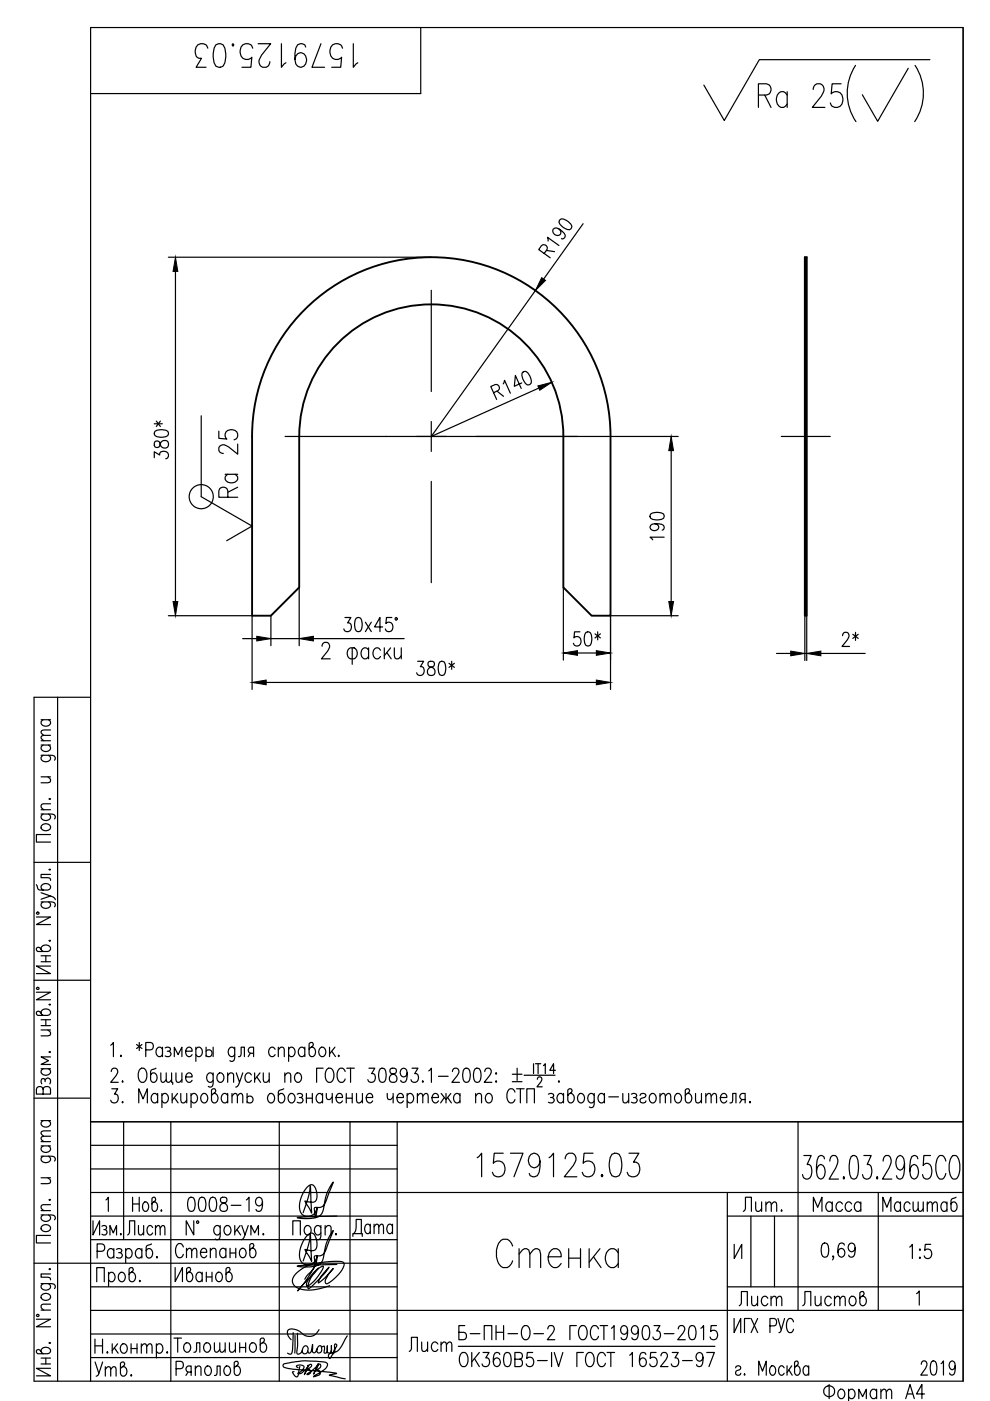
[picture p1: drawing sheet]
<svg xmlns="http://www.w3.org/2000/svg" width="210mm" height="297mm" viewBox="0 0 210 297" stroke-linecap="round" stroke-linejoin="round" font-family="sans-serif">
<defs><g id="words">
<text font-size="10.1" x="104.1" y="269.9">Стенка</text>
<g font-size="8.8">
<text x="40.2" y="15.5">1579125.03</text>
<text x="159.5" y="24">Ra 25</text>
<text x="99.8" y="250.8">1579125.03</text>
</g>
<text font-size="7.5" x="51.2" y="106.5" transform="rotate(-90 51.2 106.5)">Ra 25</text>
<g font-size="6.6">
<text x="36.7" y="98.4" transform="rotate(-90 36.7 98.4)">380*</text>
<text x="141.8" y="115.7" transform="rotate(-90 141.8 115.7)">190</text>
<text x="120.3" y="138.3">50*</text>
<text x="25.8" y="263.2">Лист</text>
<text x="38.5" y="258.2">0008-19</text>
<text x="156.3" y="258.2">Лит.</text>
<text x="171.1" y="258.2">Масса</text>
<text x="185.9" y="258.2">Масштаб</text>
<text x="85.4" y="287.9">Лист</text>
<text x="96" y="285.4">Б-ПН-О-2 ГОСТ19903-2015</text>
<text x="19" y="293.2">Утв.</text>
<text x="194" y="292.8">2019</text>
<text x="173.6" y="298.1">Фоpмат А4</text>
</g>
<g font-size="6.2">
<text x="71.6" y="135.1">30x45°</text>
<text x="177.4" y="138.3">2*</text>
<text x="87.1" y="144.3">380*</text>
<text x="36" y="267.8">Степанов</text>
<text x="155.6" y="278">Лист</text>
<text x="169" y="278">Листов</text>
<text x="35.6" y="287.9">Толошинов</text>
<text x="36" y="292.8">Ряполов</text>
</g>
</g></defs>
<g fill="none" stroke="#000" stroke-width=".25">
<path d="M89.2 5.8v14h-70M192.6 14.5l-6.5 11.2-3.3-5.6M194 13.9a10.7 10.7 0 0 1-.1 11.9M197.2 12.7h-36.2l-7.4 12.8-4.4-7.5M204.2 5.8v287M35.7 54.5h55.7M37.2 57.5v70M115.4 53.7l.6-.8a.73 .73 0 0 0-.3-.9 .73 .73 0 0 0-.9 .1l-.6 .8 2.5 1.8M115.8 53.1l1.8 .3M116.2 51.1l-.1-.8 2.4 1.8M118.5 48.6a.81 .81 0 0 1 .3 1.1 .95 .95 0 0 1-1.2 0 .95 .95 0 0 1-.3-1.2l.4-.1a2.5 2.5 0 0 1 2.2 1.5 .63 .63 0 0 1-.9 .7M118.7 46.6a1.48 1.48 0 0 1 1.8 .4l.8 1-.3 .5a1.48 1.48 0 0 1-1.8-.4l-.7-1z"/>
<path d="M123.6 47.4l-8.3 11.8M91.4 61.5v21.5M110.9 78.9l.2-.1a1.47 1.47 0 0 1 1.4 1.2l.1 1.2-.4 .4a1.45 1.45 0 0 1-1.4-1.3l-.1-1.2zM113.5 61.6l-22.1 30.9 22.8-10.2M42.7 88.2v17.1l10.7 6.2-5.3 3.1M60.4 92.5h83.4M91.4 89.4v6.3M104.6 83.3l1-.5a.73 .73 0 0 0 .2-.9 .73 .73 0 0 0-.8-.4l-.9 .5 1.2 2.7M105.4 82.9l1.4 1.1M106.7 81.4l.3-.8 1.2 2.8M110.6 81.2l-1.5 .7 .2-2.3 1.2 2.7M142.3 95.5v32"/>
<path d="M165.7 92.5h10.3M91.4 102.1v21.4M35.7 130.5h17.7v15.7M51.4 135.4h3M57.4 130.5v6.4M57.4 135.4h6M63.4 124.5v12.4M66.4 135.4h19.3M68.3 137a.82 .82 0 0 1 .5-.8h.5a.89 .89 0 0 1 .4 1.3l-1.6 2.2h1.9M74 137.5l.3-.1h.8a1.34 1.34 0 0 1 0 2.3h-.8a1.38 1.38 0 0 1-.3-2.2zM74.7 137.4v3.5M78.1 137.9a.78 .78 0 0 0-.7-.6 .78 .78 0 0 0-.7 .6 1.16 1.16 0 0 0 .9 1.8l.5-.5"/>
<path d="M78.1 137.4v2.3M80.7 137.9a.77 .77 0 0 0-.8-.6 .77 .77 0 0 0-.7 .6 1.16 1.16 0 0 0 .9 1.8l.6-.5M81.5 137.4v2.3M82 138.4l.9 1.3M82.8 137.4l-1.3 1.6M83.6 137.4l.1 2.1 .7 .2 .7-.7M119.4 124.5v15.5M143.8 130.5h-14.4v15.7M164.6 138.5h3.1M170.6 130.5v9.5M170.6 138.5h.4M171 130.5v9.5"/>
<path d="M174 138.5h9.4M8.7 158h2M8.7 157.1h2M8.7 152.6h2M9.1 158l-.4 .4a1 1 0 0 0 1 .9 1 1 0 0 0 1-.9l-.4-.4M9.1 152.6a.66 .66 0 0 0-.4 .6 .66 .66 0 0 0 .4 .7 .91 .91 0 0 0 1.2 0 .91 .91 0 0 0 .3-1.1l-.3-.2M10.7 155.9l-1.8 .1-.2 .5 .6 .6M10.7 154.8l-1.8 .1-.2 .4 .6 .6M12.2 147.8v145M19.2 147.8h-12v145h197M56.4 144.7h70M8.7 172.6l2.7 .1a.58 .58 0 0 1 .2 .9"/>
<path d="M8.7 160.1l2.7 .1a.58 .58 0 0 1 .2 1M8.7 171.7h2M8.7 164.7h2M8.9 175a1.06 1.06 0 0 1 1.1-.3 1.06 1.06 0 0 1 .7 .9 1.06 1.06 0 0 1-1.1 .5 1.06 1.06 0 0 1-.9-.9zM9.1 172.6l-.1 .1a.58 .58 0 0 0-.1 .9 1.06 1.06 0 0 0 1.1 .3 1.06 1.06 0 0 0 .7-.8l-.4-.5M9.1 160.1l-.1 .1a.58 .58 0 0 0-.1 1 1.06 1.06 0 0 0 1.1 .3 1.06 1.06 0 0 0 .7-.9l-.4-.5M10.1 164.7l.6 .6-.1 .5-1.9 .2M10.4 169.4l.2-.1 .1 .1-.1 .1zM10.7 176.9h-3v1.6h3M10.7 170.4l-1.8 .1-.2 .6 .6 .6M7.2 182.8h12M7.7 194.4h3l-3 1.6h3"/>
<path d="M7.7 187.6l.4 1 2 .1a.65 .65 0 0 0 .6-.6 .65 .65 0 0 0-.4-.7 1.01 1.01 0 0 0-1.6 .9l.4 .4M7.8 193.5h.4v.3h-.4zM8.7 191.2l2.7 .1a.58 .58 0 0 1 .2 1M8.7 189.3l2 .7-2 .7M9.1 191.2l-.1 .1a.58 .58 0 0 0-.1 1 1.06 1.06 0 0 0 1.1 .3 1.06 1.06 0 0 0 .7-.9l-.4-.5M10.4 199.4l.2-.1 .1 .1-.1 .2zM10.4 184.4l.2-.1 .1 .1zM10.7 190l.6 .2 .4 .6M10.7 185.4h-2v.7l1.9 .1 .1 .5M7.2 207.8h12M7.7 210.4h3l-3 1.6h3M7.8 209.4h.4v.3h-.4z"/>
<path d="M8.7 201.3a1 1 0 0 1 1-1 1 1 0 0 1 1 1l-.6 .4h-2.1l-.3-.3v-.4l.4-.2 .3 .1 .7 .8M8.7 214.8a1 1 0 0 1 1-.9 1 1 0 0 1 1 .9l-.6 .5h-2.1l-.3-.4v-.3l.4-.2 .3 .1 .7 .8M8.7 202.6h2M8.7 203.9h2M8.7 218.4h2M8.7 216.2h2M8.7 217.5h2M9.7 202.6v1.3M9.7 216.2v1.3M10.1 218.4l.6 .5-.1 .6-1.9 .1M10.4 213l.2-.1 .1 .1-.1 .1zM10.7 204.8h-3l3 1.6h-3"/>
<path d="M7.2 232.8h12M8.7 237.6h2M8.7 226.6h2M9.1 237.6l-.4 .4a1 1 0 0 0 1 1 1 1 0 0 0 1-1l-.4-.4M9.1 230.9a.73 .73 0 0 0-.7-.5 .73 .73 0 0 0-.7 .5v1.1h3v-1.1a.81 .81 0 0 0-.8-.6 .81 .81 0 0 0-.8 .6v1.1M9.1 226.6l-.4 .5a1 1 0 0 0 1 .9 1 1 0 0 0 1-.9l-.4-.5M9.6 229a.59 .59 0 0 1 .5-.5 .59 .59 0 0 1 .6 .5l-.1 .8M9.6 229.3l-.2-.5-.3-.1a.71 .71 0 0 0-.2 1.1M10.4 223.1h.3l-.1 .1zM10.7 239.8l-1.8 .1-.2 .4 .6 .6M10.7 224.1h-2l1.6 .8-1.6 .8h2M19.2 237.8h185"/>
<path d="M23.5 221.6l.5-.6v3M23.6 227.2l.2-.6 .7-.1a.93 .93 0 0 1 .1 1.5l-1.1 1.5h1.6M23.7 230.8h1.3l-.7 1.2h.3a.94 .94 0 0 1 .4 1.4 .94 .94 0 0 1-1.4 .1l-.1-.2M25.6 223.7l.2 .2-.2 .1-.1-.1zM26 229.2v.3l-.1-.2zM26 233.5v.3l-.1-.1zM26.2 237.8v25M29 221.5l1.1 .8M29.4 233.8v-3l.9 2.2 .9-2.2v3M29.5 221v1.7M29.8 226.6l.2-.1a1.32 1.32 0 0 1 1.1 1.8 .94 .94 0 0 1-.3 1 .94 .94 0 0 1-1 0 2.15 2.15 0 0 1 0-2.7zM30.1 221.5l-1.1 .8"/>
<path d="M30.9 222.6h1a.81 .81 0 0 0 .6-.8 .81 .81 0 0 0-.6-.8h-1v3M33.1 226.5l-1.1 .4-.1 2a.65 .65 0 0 0 .6 .6 .65 .65 0 0 0 .7-.4 1.01 1.01 0 0 0-.8-1.6l-.5 .4M33.4 232.3l-.2-.3a.8 .8 0 0 0-.9 .1 .8 .8 0 0 0-.3 .9l.4 .7a.65 .65 0 0 0 1-.3M33.4 231.8v2M34.1 227.5l.1 1.8 .5 .2 .5-.6M34.3 232.3l.5-.5a1 1 0 0 1 .9 1 1 1 0 0 1-.9 1l-.5-.4M34.3 231.8v3M34.4 222.5l-.4-.5a1 1 0 0 0-.9 1 1 1 0 0 0 .9 1l.4-.4M34.4 222v2M35 222.2a.71 .71 0 0 1 1.2 .3l-.2 .2-.5 .2M35.2 227.5l.2 1.8 .4 .2 .6-.6M35.8 222.9a.58 .58 0 0 1 .5 .6 .58 .58 0 0 1-.5 .5l-.8-.1"/>
<path d="M36.2 237.8v55M36.4 227.5v2h.2v.4M36.5 231.8v2M37 224v-2l.8 1.6 .8-1.6v2M37 232.7l.8 1.1M37.3 227.5l.1 1.8 .6 .2 .6-.6M37.6 231.8l-1.1 1.5M38.3 231.8l.1 1.9 .6 .1 .6-.5M38.6 227.5v2M39.4 222.9h1.3a.67 .67 0 0 0-.4-.8 .67 .67 0 0 0-.8 .4 1 1 0 0 0 .8 1.5l.4-.4M39.4 228.3h1.3a.67 .67 0 0 0-.4-.8 .67 .67 0 0 0-.8 .4 1 1 0 0 0 .8 1.6l.4-.4M39.6 231.8v2"/>
<path d="M40.5 232.3l.5-.5a1 1 0 0 1 .9 1 1 1 0 0 1-.9 1l-.5-.4M40.5 231.8v3M41.5 222.5l.5-.5a1 1 0 0 1 .9 1 1 1 0 0 1-.9 1l-.5-.4M41.5 222v3M42.9 232l.2-.2a1 1 0 0 1 1 1 1 1 0 0 1-1 1 1.17 1.17 0 0 1-.2-1.8zM43.7 222.9a.73 .73 0 0 1 1.2 0 .73 .73 0 0 1-.4 1.1h-.5l-.3-.3M43.7 222v2M45.2 227.9l-.5-.4a1 1 0 0 0-.9 1 1 1 0 0 0 .9 1l.5-.4M45.2 227.5l-.1 2.7-.4 .3-.5-.2M45.2 222v2M45.3 231.8a1 1 0 0 1 .9 1 1 1 0 0 1-.9 1l-.5-.5v-2.2l.4-.3h.3l.3 .5-.2 .2-.8 .8M46.3 227.6l.3-.1a1 1 0 0 1 .9 1 1 1 0 0 1-.9 1 1.17 1.17 0 0 1-.3-1.9z"/>
<path d="M48.3 228l.5-.5 .6 .1 .1 1.9M48.3 232.3a.66 .66 0 0 0-.7-.5 .66 .66 0 0 0-.6 .5 .91 .91 0 0 0 0 1.1 .91 .91 0 0 0 1 .3l.3-.3M48.3 227.5v2M48.3 231.8v2M49.2 232.4l.6-.6 .4 .2 .1 1.8M49.2 231.8v2M49.8 222.5l-.5-.5a1 1 0 0 0-.9 1 1 1 0 0 0 .9 1l.5-.4M49.8 222l-.2 2.7-.3 .3-.6-.1M50.1 227.5l.7 2 .7-2M50.3 232.4l.6-.6 .5 .2 .1 1.8M50.6 224l.4-.1 .1-1.9h.7v2M50.8 229.5l-.5 .8-.3 .2"/>
<path d="M52.4 232.7a.73 .73 0 0 1 1.2 0 .73 .73 0 0 1-.4 1.1h-.5l-.3-.3M52.4 231.8v2M53.1 223.3l-.5 .7M53.3 227.9a.66 .66 0 0 0-.6-.4 .66 .66 0 0 0-.7 .4 1 1 0 0 0 .8 1.6l.5-.4M53.8 223.3h-.7l-.3-.1a.67 .67 0 0 1 .3-1.2h.7v2M54 227.5v2M54.4 228.3l.8 1.2M55.1 227.5l-1.1 1.4M55.8 227.5l.1 1.8 .6 .2 .6-.6M57.1 232l.2-.2a1 1 0 0 1 .9 1 1 1 0 0 1-.9 1 1.17 1.17 0 0 1-.2-1.8zM57.1 227.5v2M58.3 222.5l-.2-.3a.8 .8 0 0 0-.9 .1 .8 .8 0 0 0-.2 .9 .8 .8 0 0 0 .9 .8l.4-.4"/>
<path d="M59 222.6l.6-.6 .6 .2 .1 1.8M59 222v2M59.2 237.8v55M60.2 230.8l-1.1 .5-.1 2a.65 .65 0 0 0 .6 .6 .65 .65 0 0 0 .7-.5 1.01 1.01 0 0 0-.8-1.6l-.5 .5M60.4 228l.6-.5 .5 .1 .1 1.9M60.4 227.5v2M61.2 222.5a.66 .66 0 0 1 .6-.5 .66 .66 0 0 1 .6 .5 1 1 0 0 1-.8 1.5l-.4-.4M61.2 222v3M61.4 232a.8 .8 0 0 1 .9 .1 .8 .8 0 0 1 .3 .9 .8 .8 0 0 1-1 .8 1.18 1.18 0 0 1-.2-1.8zM62.8 227.6l.2-.1a1 1 0 0 1 .9 1 1 1 0 0 1-.9 1 1.17 1.17 0 0 1-.2-1.9zM63 232a.71 .71 0 0 1 1.2 .3l-.1 .3-.6 .1M63.8 232.7a.59 .59 0 0 1 .5 .6 .59 .59 0 0 1-.5 .5l-.8-.1"/>
<path d="M64.6 222.5l-.2-.3a.8 .8 0 0 0-.9 .1 .8 .8 0 0 0-.3 .9l.4 .7a.65 .65 0 0 0 1-.3M64.6 222v2M65 232.8h1.2M65 231.8v2M66 222a1 1 0 0 1 .9 1 1 1 0 0 1-.9 1l-.5-.5v-2.2l.4-.3h.3l.2 .5-.1 .2-.8 .8M66.2 231.8v2M67.9 222.2l.3-.2a1 1 0 0 1 .9 1 1 1 0 0 1-.9 1 1.17 1.17 0 0 1-.3-1.8zM68.4 232.3l-.5-.5a1 1 0 0 0-.9 1 1 1 0 0 0 .9 1l.5-.4M68.4 231.8v2M68.5 226.5h-1.4v3M69.2 231.8v.8l.1 .4 .2 .1h.4l.5-.5M69.4 226.6l.2-.1a1.32 1.32 0 0 1 1.2 1.8 .94 .94 0 0 1-.4 1 .94 .94 0 0 1-1 0 2.15 2.15 0 0 1 0-2.7z"/>
<path d="M69.9 222v2M70.3 222.9l.8 1.1M70.4 231.8v2M71 222l-1.1 1.5M71.2 232.7h1.4a.66 .66 0 0 0-.4-.8 .66 .66 0 0 0-.8 .4 1 1 0 0 0 .8 1.5l.4-.4M71.8 223.7l.1 .2-.1 .1-.1-.1zM73.2 227.2a.8 .8 0 0 0-.8-.8 .8 .8 0 0 0-.8 .8 1.88 1.88 0 0 0 .6 2.3 .84 .84 0 0 0 1-.7M73.4 232.8h1.3M73.4 231.8v2M73.5 226.5h1.6M74.2 237.8v55M74.3 226.5v3"/>
<path d="M74.7 231.8v2M75.6 231.8l.1 1.9 .6 .1 .5-.5M76.8 231.8v2M77.6 232.7h1.4a.66 .66 0 0 0-.4-.8 .66 .66 0 0 0-.8 .4 .99 .99 0 0 0 .8 1.5l.4-.4M78.2 226.5h1.3l-.7 1.1h.3a.94 .94 0 0 1 .4 1.4 .94 .94 0 0 1-1.4 .2l-.1-.3M80.6 226.6l.6-.1a1.46 1.46 0 0 1 .7 1.7l-.4 1.1-.5 .2a1.46 1.46 0 0 1-.7-1.7zM82.1 231.8l.1 1.2 .2 .1h.4l.6-.5M82.8 226.6a.69 .69 0 0 0 .2 1 .98 .98 0 0 1 1.1 .7 .98 .98 0 0 1-.5 1.2 .87 .87 0 0 1-1.1-.7 .87 .87 0 0 1 .7-1l.5-.2a.61 .61 0 0 0 .4-.6 .61 .61 0 0 0-.5-.5zM83.4 231.8v2M84.2 232.7h1.3a.67 .67 0 0 0-.4-.8 .67 .67 0 0 0-.8 .4 1 1 0 0 0 .8 1.5l.4-.4M84.2 237.8v55M86.3 227.5a.79 .79 0 0 1-.8 .8 .95 .95 0 0 1-.7-.9 .95 .95 0 0 1 .8-.9l.4 .1a2.58 2.58 0 0 1 0 2.7l-.6 .2-.3-.2-.1-.2"/>
<path d="M86.3 232.3l.5-.5a1 1 0 0 1 .9 1 1 1 0 0 1-.9 1l-.5-.4M86.3 231.8v3M87.4 226.5h1.2l-.7 1.1h.4a.94 .94 0 0 1 .4 1.4 .94 .94 0 0 1-1.5 .2l-.1-.3M88.5 232.4l.6-.6 .4 .2 .1 1.8M88.5 231.8v2M89.6 229.2l.2 .1-.2 .2zM89.6 232.4l.6-.6 .5 .2 .1 1.8M90.9 227.1l.6-.6v3M91.6 232.7h1.4a.67 .67 0 0 0-.5-.8 .67 .67 0 0 0-.8 .4 1 1 0 0 0 .8 1.5l.5-.4M93 228.2h2M93.5 231.8l1.1 1.3 1-1.3M94.2 232.7l-.8 1.1"/>
<path d="M94.6 231.8v2M94.9 232.7l.8 1.1M95.9 227.2l.3-.6 .6-.1a.93 .93 0 0 1 .2 1.5l-1.2 1.5h1.6M97.5 232.3a.66 .66 0 0 0-.6-.5 .66 .66 0 0 0-.6 .5 .91 .91 0 0 0-.1 1.1 .91 .91 0 0 0 1.1 .3l.2-.3M97.5 231.8v2M98.4 226.6l.6-.1a1.46 1.46 0 0 1 .7 1.7l-.3 1.1-.6 .2a1.46 1.46 0 0 1-.7-1.7zM100.7 226.6l.6-.1a1.46 1.46 0 0 1 .7 1.7l-.4 1.1-.5 .2a1.46 1.46 0 0 1-.7-1.7zM100.8 232.4l.6-.6 .6 .2 .1 1.8M100.8 231.8v2M102.8 227.2l.2-.6 .7-.1a.93 .93 0 0 1 .1 1.5l-1.1 1.5h1.6M103.2 232l.3-.2a1 1 0 0 1 .9 1 1 1 0 0 1-.9 1 1.18 1.18 0 0 1-.3-1.8zM105.2 227.5l.1 .1-.1 .2-.1-.2z"/>
<path d="M105.2 229.2l.1 .1-.1 .2-.1-.2zM108.6 227.8h2.1M108.6 229.3h2.1M109.2 231.5a.8 .8 0 0 0-.8-.7 .8 .8 0 0 0-.8 .7 1.88 1.88 0 0 0 .6 2.3 .85 .85 0 0 0 1-.7M109.5 230.8h1.6M109.6 226.5v2.6M110.3 230.8v3M111.1 228h6.6M111.7 233.8v-3h1.6v3M113.1 225.5v2.1M113.5 225.5h1.1M113.9 228.8l.3-.5h.4l.3 .4-.3 .7-.8 1h1.2"/>
<path d="M114.1 225.5v2.1M115.2 225.9l.4-.4v2.1M116.3 232a.71 .71 0 0 1 1.1 .3l-.1 .3-.6 .1M117.1 232.7a.59 .59 0 0 1 .4 .6 .59 .59 0 0 1-.4 .5l-.8-.1M117.8 226.9h-1.2l.8-1.4v2.1M118.5 229.2l.1 .1-.1 .2-.1-.2zM119.5 232.3l-.5-.5a1 1 0 0 0-.9 1 1 1 0 0 0 .9 1l.5-.4M119.5 231.8v2M120.8 231.8a1 1 0 0 1 1 1 1 1 0 0 1-1 1l-.4-.5v-2.2l.3-.3h.4l.2 .5-.1 .2-.8 .8M122.8 232l.2-.2a1 1 0 0 1 .9 1 1 1 0 0 1-.9 1 1.18 1.18 0 0 1-.2-1.8zM126 232.3l-.5-.5a1 1 0 0 0-.9 1 1 1 0 0 0 .9 1l.5-.4M126 231.8l-.1 2.7-.4 .3-.5-.1"/>
<path d="M128.2 232.3a.66 .66 0 0 0-.7-.5 .66 .66 0 0 0-.6 .5 .91 .91 0 0 0 0 1.1 .91 .91 0 0 0 1 .3l.3-.3M128.2 231.8v2M129.1 232.6h2M132 231.8l.2 1.9 .5 .1 .6-.5M133.3 231.8v2M133.9 232a.71 .71 0 0 1 1.1 .3l-.1 .3-.6 .1M134.7 232.7a.59 .59 0 0 1 .4 .6 .59 .59 0 0 1-.4 .5l-.8-.1M135.7 232.3a.66 .66 0 0 1 .6-.5 .66 .66 0 0 1 .7 .5l-.2 .3-.8 .2a.55 .55 0 0 0-.2 .9 .73 .73 0 0 0 1.2-.3M138 232a.8 .8 0 0 1 .9 .1 .8 .8 0 0 1 .2 .9 .8 .8 0 0 1-.9 .8 1.18 1.18 0 0 1-.2-1.8zM139.9 232.4l.6-.6 .5 .2 .1 1.8M139.9 231.8v2M141.1 232.4l.5-.6 .5 .2 .1 1.8"/>
<path d="M143.4 232l.2-.2a1 1 0 0 1 .9 1 1 1 0 0 1-.9 1 1.17 1.17 0 0 1-.2-1.8zM145.8 231.8a1 1 0 0 1 .9 1 1 1 0 0 1-.9 1l-.5-.5v-2.2l.3-.3h.4l.2 .5-.1 .2-.8 .8M147.5 231.8l.1 1.9 .6 .1 .5-.5M148.7 231.8v2M149.6 232.4l.6-.6 .5 .2 .1 1.8M149.6 231.8v2M150.8 232.4l.6-.6 .4 .2 .1 1.8M152.7 232.7h1.4a.67 .67 0 0 0-.4-.8 .67 .67 0 0 0-.9 .4 1 1 0 0 0 .8 1.5l.5-.4M154.8 233.8l.4-.1 .2-1.9h.6v2M157.3 233.1l-.5 .7M158 233.1h-.7l-.2-.1a.67 .67 0 0 1 .2-1.2h.7v2M159 233.5l.1 .2-.1 .1-.1-.1z"/>
<path d="M169.2 237.8v35M8.7 257.6l2.7 .1a.58 .58 0 0 1 .2 .9M8.7 245.1l2.7 .1a.58 .58 0 0 1 .2 1M8.7 256.7h2M8.7 249.7h2M8.7 243h2M8.7 242h2M8.9 260a1.06 1.06 0 0 1 1.1-.3 1.06 1.06 0 0 1 .7 .9 1.06 1.06 0 0 1-1.1 .5 1.06 1.06 0 0 1-.9-.9zM9.1 257.6l-.1 .1a.58 .58 0 0 0-.1 .9 1.06 1.06 0 0 0 1.1 .3 1.06 1.06 0 0 0 .7-.9l-.4-.4M9.1 245.1l-.1 .1a.58 .58 0 0 0-.1 1 1.06 1.06 0 0 0 1.1 .3 1.06 1.06 0 0 0 .7-.9l-.4-.5M9.1 243l-.2 .2a.8 .8 0 0 0 0 .9 .8 .8 0 0 0 1 .2l.7-.3a.65 .65 0 0 0-.3-1M10.1 249.7l.6 .6-.1 .6-1.9 .1"/>
<path d="M10.4 254.4l.2-.1 .1 .1-.1 .1zM10.7 255.4l-1.8 .1-.2 .6 .6 .6M10.7 240.9l-1.8 .1-.2 .5 .6 .5M19.2 252.8h185M19.2 247.8h65M19.2 242.8h65M19.2 257.8h65M19.7 258.8v3l1.4-3v3M21.6 260a.61 .61 0 0 1 1 .3l-.3 .4h-.3M22.5 254.4l.5-.6v3M28.1 253.8v3M28.1 255.3h1.4"/>
<path d="M29.5 253.8v3M30.5 255l.2-.2a1.05 1.05 0 0 1 .9 .8 1.05 1.05 0 0 1-.4 1.1l-.5 .1a1.28 1.28 0 0 1-.2-1.8zM32.6 254.8a1.05 1.05 0 0 1 .9 .8 1.05 1.05 0 0 1-.4 1.1l-.2 .1a.59 .59 0 0 1-.7-.5v-2.2l.3-.3 .4 .2a.74 .74 0 0 1-.5 1l-.2 .3M41.1 258.8v3l-1.6-3v3M46.7 259.8l-.1 2.7-.4 .3-.5-.1M47.8 260a.64 .64 0 0 1 1.1 .3 1.01 1.01 0 0 1-.8 1.5 1.19 1.19 0 0 1-.3-1.8zM49.8 259.8v2M50.9 259.8l-1.1 1.5M51.3 259.8l.6 2 .7-2M64.3 257.1l1.1-3.3 .4-2.3 .3 5.7-1.5-2.5 .6 .1a1.42 1.42 0 0 0 1.8-.3 2.73 2.73 0 0 0-.9-3.3h-.1a4.8 4.8 0 0 0-2.5 4 2 2 0 0 0 1.7 2.7 2.07 2.07 0 0 0 2.1-1.9l-.4 2.2-.2-1.4a.5 .5 0 0 1 .3-.8h.1a1.75 1.75 0 0 0 2.1-1.6l1.5-3.8a10.2 10.2 0 0 0-2.1 5.8 2.45 2.45 0 0 1-2.9 1.9h-1.6l-1.1-.1 8.4-.4M64.8 260a.65 .65 0 0 1 1.1 .3 1.01 1.01 0 0 1-.8 1.5 1.19 1.19 0 0 1-.3-1.8zM68 259.8l-.1 2.7a.58 .58 0 0 1-.9 .2"/>
<path d="M68.9 259.8v2M78.5 260l-.4-.4h-.3a1.24 1.24 0 0 0 0 2h.3l.4-.5M78.5 259.6v2M79.3 259.6v2M83.2 260l-.4-.4h-.3a1.24 1.24 0 0 0 0 2h.3l.4-.5M83.2 259.6v2M154.2 257.8h50M154.2 252.8v40M159.2 257.8v15M164.2 257.8v15M170.4 245h1.6l-.9 1.9h.5a2.25 2.25 0 0 1 .1 2.9 .92 .92 0 0 1-1 .1 .92 .92 0 0 1-.6-.9M174.8 245.7l-.1-.5-.5-.2-.7 .2a7 7 0 0 0-.2 4.1l.2 .5 .6 .2a1.83 1.83 0 0 0 0-3.1l-.6 .2-.2 .5-.2 .7"/>
<path d="M175.9 246.2a1.02 1.02 0 0 1 1.2-1.2 1.47 1.47 0 0 1 .4 1.9l-1.7 3.1h2M178.9 249.5l.1 .3-.1 .2-.1-.2zM180.5 245.2l.4-.2 .7 .2a6.1 6.1 0 0 1 0 4.6l-.4 .2-.7-.2a6.1 6.1 0 0 1 0-4.6zM183.2 245h1.5l-.8 1.9h.4a2.25 2.25 0 0 1 .1 2.9 .92 .92 0 0 1-1 .1 .92 .92 0 0 1-.5-.9M186 249.5l.1 .3-.1 .2-.2-.2zM186.2 252.8v20M187.3 246.2a.89 .89 0 0 1 .3-1 .89 .89 0 0 1 1.1 0 2.07 2.07 0 0 1-.2 2.4l-1.4 2.4h2M191.8 246.7l-.2 .7-.3 .4-.5 .3a1.83 1.83 0 0 1 0-3.1l.5 .2a5.4 5.4 0 0 1 0 4.6l-.7 .2-.4-.2-.1-.5M194.6 245.7l-.1-.5-.5-.2-.7 .2a6.1 6.1 0 0 0 0 4.6l.6 .2a1.83 1.83 0 0 0 0-3.1l-.6 .2-.4 1.2M197.3 245h-1.4l-.2 2.1a.86 .86 0 0 1 1.4-.2 2.56 2.56 0 0 1 0 2.9 .92 .92 0 0 1-1 .1 .92 .92 0 0 1-.5-.9M200.5 246.2l-.1-.5a.95 .95 0 0 0-1.1-.7 3.9 3.9 0 0 0 0 5 1.13 1.13 0 0 0 1.2-1.2M201.8 245.2l.3-.2a1.12 1.12 0 0 1 1.3 1.2 3.8 3.8 0 0 1-.7 3.8 1.12 1.12 0 0 1-1.3-1.2 4.6 4.6 0 0 1 .4-3.6z"/>
<path d="M7.2 267.8h77M7.7 279.7h3l-3 1.6h3M7.8 278.7h.4v.4h-.4zM8.7 272.2l2.7 .1a.58 .58 0 0 1 .2 .9M8.7 277.8h2M8.9 274.6a1.06 1.06 0 0 1 1.1-.4 1.06 1.06 0 0 1 .7 .9 1.06 1.06 0 0 1-1.1 .6 1.06 1.06 0 0 1-.9-.9zM9.1 272.2l-.1 .1a.58 .58 0 0 0-.1 .9 1.06 1.06 0 0 0 1.1 .3 1.06 1.06 0 0 0 .7-.9l-.4-.4M10.4 269.1l.2-.1 .1 .1-.1 .1zM10.7 261.9h-3v1.6h3M10.7 276.5l-1.8 .1-.2 .6 .6 .6M10.7 270.1h-2v.7l1.9 .1 .1 .5M19.2 277.8h185"/>
<path d="M19.2 272.8h65M19.2 262.8h65M20.5 271.8v-3h1.6v3M20.6 265.3h1a.81 .81 0 0 0 .6-.8 .81 .81 0 0 0-.6-.8h-1v3M22.3 260.7a.61 .61 0 0 1 .4 .6 .61 .61 0 0 1-.4 .5l-.7-.1M23 270.2l.5-.4a1 1 0 0 1 .9 1 1 1 0 0 1-.9 1l-.5-.5M23 269.8v3M23.3 261.8v-2l.7 1.6 .7-1.6v2M24.1 265.2a.66 .66 0 0 0-.6-.5 .66 .66 0 0 0-.6 .5 .91 .91 0 0 0-.1 1.1 .91 .91 0 0 0 1.1 .3l.2-.3M24.1 264.7v2M24.7 264.9a.71 .71 0 0 1 1.1 .3l-.3 .4h-.3M25.4 269.9a.8 .8 0 0 1 .9 .1 .8 .8 0 0 1 .3 .9 .8 .8 0 0 1-.9 .9 1.18 1.18 0 0 1-.3-1.9z"/>
<path d="M25.5 265.6a.59 .59 0 0 1 .5 .6 .59 .59 0 0 1-.5 .5l-.8-.1M26.6 265.2a.66 .66 0 0 1 .7-.5 .66 .66 0 0 1 .6 .5 .99 .99 0 0 1-.8 1.5l-.5-.4M26.6 264.7v3M27.8 269.8a1 1 0 0 1 .9 1 1 1 0 0 1-.9 1l-.4-.6v-2.2l.3-.2h.3l.3 .4-.1 .3-.8 .7M29.6 271.5l.2 .1-.2 .2zM30.1 265.2l-.5-.5a1 1 0 0 0-.9 1 1 1 0 0 0 .9 1l.5-.4M30.1 264.7v2M32.1 263.7l-1 .5-.1 2a.65 .65 0 0 0 .6 .6 .65 .65 0 0 0 .6-.5 1.01 1.01 0 0 0-.8-1.6l-.4 .5M33.3 266.4l.1 .2-.1 .1-.1-.1zM37.1 268.7v3l1.6-3v3M40 269.7a1.01 1.01 0 0 1 .9 1 1.01 1.01 0 0 1-.9 1l-.4-.5v-2.2l.3-.3h.3l.2 .5-.1 .2-.7 .8M42.9 270.2l-.5-.5a1.01 1.01 0 0 0-.9 1 1.01 1.01 0 0 0 .9 1l.5-.4"/>
<path d="M42.9 269.7v2M43.7 270.7h1.2M43.7 269.7v2M44.9 269.7v2M46 269.9l.3-.2a1.01 1.01 0 0 1 .9 1 1.01 1.01 0 0 1-.9 1 1.2 1.2 0 0 1-.3-1.8zM46.7 260.3l-.2-.3a.64 .64 0 0 0-1.1 .3 1.01 1.01 0 0 0 .8 1.5l.5-.4M48.4 269.7a1.01 1.01 0 0 1 .8 1 1.01 1.01 0 0 1-.8 1l-.5-.5v-2.2l.3-.3h.4l.2 .5-.1 .2-.8 .8M53.2 261.8v-2l.8 1.6 .8-1.6v2M62.1 261.8v-3h1.6v3M64.3 267.4l1.1-3.3 .4-2.4 .3 5.7-1.5-2.5a2.2 2.2 0 0 0 2.4-.1 2.73 2.73 0 0 0-.9-3.4h-.1a4.1 4.1 0 0 0-2.3 3.2l-.2 .9a2 2 0 0 0 1.7 2.6 2.05 2.05 0 0 0 2.1-1.8l-.4 2.1-.2-1.3a.51 .51 0 0 1 .3-.9h.1a1.74 1.74 0 0 0 2.1-1.6l1.4-3.7a11.1 11.1 0 0 0-2.1 6 2.44 2.44 0 0 1-2.8 1.7h-1.8l-.9-.2 8.4-.3M66.1 270.6l-1.3 1.2-1.7 1.9 1.7-2.1 1.8-2.9-1.5 1.8-.5 .7M67.5 268.8a8.5 8.5 0 0 0-2.5 3.3l.1 .7a7.8 7.8 0 0 0 3.4-4.3v-.1a5.7 5.7 0 0 0-3.2 4.8l.6-.3 1.7-1.7 2.2-2.5-1.1 1.1a4.3 4.3 0 0 0-1.2 2.2 14.8 14.8 0 0 0 3.2-3 5.5 5.5 0 0 0-1.7 2.9 .38 .38 0 0 0 .3 .3 .38 .38 0 0 0 .3-.2 6.4 6.4 0 0 0 3.4-4.1l-.4-.4a16.3 16.3 0 0 0-8.2 1.3 3.7 3.7 0 0 0-2.4 2.9 2.48 2.48 0 0 0 2.6 1.8 11.9 11.9 0 0 0 5.3-.9"/>
<path d="M68 260.3l-.1-.2a.58 .58 0 0 0-.9-.1 1.07 1.07 0 0 0-.3 1.1 1.07 1.07 0 0 0 .9 .7l.4-.4M68.9 260.4l.6-.6 .6 .2 .1 1.8M71.2 261.6l.1 .1-.1 .1-.1-.1zM74.8 262.1v-.5h2v.5M75 261.6a3.4 3.4 0 0 0 .5-3.1h1.1v3.1M79.3 260.1l.5-.5 .4 .1 .1 1.9M80.3 260.1l.5-.5 .4 .1 .1 1.9M154.2 272.8h50M155.6 279.5v3l1.4-3v3M155.7 263.8v3l1.6-3v3M159 279.5h-1.1v3M159.2 279.5l1.4 3"/>
<path d="M160.6 279.5l-1.4 3M165 279.5l.7 2.5M166.3 279.5l-.8 2.8-.3 .2M174.5 263.7l.5-.2a1.44 1.44 0 0 1 .7 1.8l-.3 1.1-.6 .1a1.46 1.46 0 0 1-.7-1.7zM176.7 266.4l-.1 .1-.1-.1 .1-.1a.63 .63 0 0 1-.1 .8M179 264l-.1-.3-.3-.2-.6 .2a2.82 2.82 0 0 0 0 2.7 .89 .89 0 0 0 1.2-.6 .89 .89 0 0 0-.7-1.1 .81 .81 0 0 0-.8 .8M181.3 264.5a.82 .82 0 0 1-.8 .9 .96 .96 0 0 1-.7-1 .96 .96 0 0 1 .8-.9l.4 .2a2.5 2.5 0 0 1 0 2.7l-.6 .1-.3-.1-.2-.3M192.9 264.4l.5-.6v3M194.3 274.3l.6-.6v3M195 264.8l.2 .2-.2 .1-.1-.1zM195 266.5l.2 .2-.2 .1-.1-.1zM197.3 263.8h-1.1l-.1 1.3a.87 .87 0 0 1 1.1-.2 .87 .87 0 0 1 .3 1.1 .82 .82 0 0 1-.6 .8 .82 .82 0 0 1-.9-.5"/>
<path d="M8.7 286.6a1 1 0 0 1 1-1 1 1 0 0 1 1 1l-.6 .4h-2.1l-.3-.3v-.4l.4-.2 .3 .1 .7 .8M8.7 287.9h2M8.7 289.2h2M9.7 287.9v1.3M10.4 284.7l.2-.1 .1 .1-.1 .1zM10.7 290.1h-3l3 1.6h-3M19.2 292.8v-287h185v287M19.2 287.8h65M19.2 282.8h65M20.1 283.9v3M20.1 285.3h1.6M21.7 283.9v3"/>
<path d="M23.8 284.9v2M24.9 284.9l-1.1 1.4M25.8 285.1a.8 .8 0 0 1 1 0 .8 .8 0 0 1 .2 1 .8 .8 0 0 1-.9 .8 1.18 1.18 0 0 1-.3-1.8zM27.8 284.9v2M29.1 284.9v2M30 285.5l.5-.6 .5 .2 .1 1.8M30 284.9v2M31.1 285.5l.6-.6 .4 .2 .1 1.8M33.2 285.3l.2-.2a.8 .8 0 0 1 .9 0 .8 .8 0 0 1 .2 1 .8 .8 0 0 1-.9 .8l-.4-.4M33.2 284.9v3M62.2 282.6l-.1 2.9a1.76 1.76 0 0 1-.5 1.6l-.6-.2M62.6 283.1l-.1 3.8"/>
<path d="M63.1 282.7v2.5l-.2 1.6 .3 .3a1.24 1.24 0 0 0 1-1.3 .57 .57 0 0 1 .8-.4 .57 .57 0 0 1 .3 .8l-.1 .3a.58 .58 0 0 1-.7 .5 .58 .58 0 0 1-.4-.8M63.2 290l-.4-.3a1.04 1.04 0 0 1 1.7 .2l-.5 .7-.8 .5v.1a2.76 2.76 0 0 0 2.1-1.6l.1-.2-.9 2.1 .3-.7a1.91 1.91 0 0 1 1.1-1.5h.1a.52 .52 0 0 1-.4 .8l-.4 .1a.61 .61 0 0 1 .7 .7 .61 .61 0 0 1-.8 .5v-.1a6.8 6.8 0 0 0 2.4-2.2l-1 2.2 1.1-2a.32 .32 0 0 1 .4 .1 .32 .32 0 0 1 0 .4l-.6 .5-.4 .1 .6 .2 .2 .2a.53 .53 0 0 1 0 .6 .53 .53 0 0 1-.5 .3l-.8 .2 2.4-1.6a.8 .8 0 0 0 .5-.9 .8 .8 0 0 0-.9-.7 19.2 19.2 0 0 0-8.4 .6 .5 .5 0 0 0 .5 .7l1.6 .3 9 .8 .2 .1-1.6 .4 3.4 .7M63.6 289.7l-.3 1.5a.55 .55 0 0 1-.4 .7l-.4-.2-.5-.7 .3-.2M67.2 286a.56 .56 0 0 0 .4 .9 .56 .56 0 0 0 .6-.8v-.3a.42 .42 0 0 0-.4-.5 .42 .42 0 0 0-.5 .4v.2a.85 .85 0 0 1-.8 .9 1.81 1.81 0 0 1-.2-1.6v-.2a2.36 2.36 0 0 1-.7 1.9l-.4-.5M67.6 281.9a2.3 2.3 0 0 1-4 .4 2.05 2.05 0 0 0-2.6-.2v.9l.7 1M73.6 283.2l-.6 1.2a3.4 3.4 0 0 1-2 2.3 1.34 1.34 0 0 0-1.3 .6v.5a.23 .23 0 0 0 .2 .2 .23 .23 0 0 0 .2-.2l.4-.6a1.81 1.81 0 0 0 .4-1.9 .28 .28 0 0 1 .4-.3 .28 .28 0 0 1 0 .5l-.4 .6a.64 .64 0 0 1-.5 .7l-.2-.2 .1-1.3v.9a.47 .47 0 0 1-.3 .6 .47 .47 0 0 1-.6-.2v-1.3v1.3l-.2 .2a.28 .28 0 0 1-.4 .1 .28 .28 0 0 1-.1-.4l.1-1-.6 .1M97.2 285.5h54.4M97.9 286.9l.2-.1a1.32 1.32 0 0 1 1.1 1.8 .94 .94 0 0 1-.3 1 .94 .94 0 0 1-1 0 2.15 2.15 0 0 1 0-2.7zM100 286.8v2.9M100.6 288l1 1.7M101.6 286.8l-1.6 2M102.4 286.8h1.3l-.7 1.1h.3a.95 .95 0 0 1 .4 1.4 .95 .95 0 0 1-1.4 .2l-.1-.3"/>
<path d="M106 287.2a.64 .64 0 0 0-1.1-.3 2.76 2.76 0 0 0 0 2.7 .66 .66 0 0 0 1.1-.3 .86 .86 0 0 0-.1-1 .86 .86 0 0 0-1-.3l-.3 .8M107.1 286.9l.6-.1a1.46 1.46 0 0 1 .7 1.7l-.4 1.1-.5 .1a1.46 1.46 0 0 1-.7-1.7zM109.2 288.2h1a.81 .81 0 0 1 .6 .8 .81 .81 0 0 1-.6 .7h-1v-2.9h1a.73 .73 0 0 1 .6 .7 .73 .73 0 0 1-.6 .7M112.9 286.8h-1.1l-.1 1.2a.87 .87 0 0 1 1.1-.1 .87 .87 0 0 1 .4 1 .82 .82 0 0 1-.7 .8 .82 .82 0 0 1-.9-.5M114 288.5h2M116.9 286.8v2.9M117.5 286.8l.9 2.9 .9-2.9M123.7 286.8h-1.4v2.9M124.6 286.9l.2-.1a1.32 1.32 0 0 1 1.2 1.8 .94 .94 0 0 1-.4 .9 .94 .94 0 0 1-1 .1 2.15 2.15 0 0 1 0-2.7zM128.4 287.5a.8 .8 0 0 0-.8-.8 .8 .8 0 0 0-.8 .8 1.88 1.88 0 0 0 .5 2.2 .84 .84 0 0 0 1.1-.7M129.5 286.8v2.9M133.5 287.3l.6-.5v2.9"/>
<path d="M136.9 287.2a.64 .64 0 0 0-1-.3 2.84 2.84 0 0 0 0 2.7 .66 .66 0 0 0 1-.3 .86 .86 0 0 0 0-1 .86 .86 0 0 0-1-.3l-.3 .8M139.1 286.8h-1.1l-.1 1.2a.87 .87 0 0 1 1.1-.1 .87 .87 0 0 1 .3 1 .82 .82 0 0 1-.6 .8 .82 .82 0 0 1-1-.5M140.1 287.5l.3-.6 .7-.1a.93 .93 0 0 1 .1 1.5l-1.2 1.4h1.6M142.5 286.8h1.3l-.7 1.1h.4a.94 .94 0 0 1 .3 1.4 .94 .94 0 0 1-1.4 .2l-.1-.3M144.7 288.5h2.1M149.1 287.7a.8 .8 0 0 1-.8 .9 .95 .95 0 0 1-.7-1 .95 .95 0 0 1 .8-.8l.3 .1a2.51 2.51 0 0 1 0 2.7 .64 .64 0 0 1-1-.3M149.8 286.8h1.7l-1.2 2.9M156 290a.56 .56 0 0 1 .5-.4 .56 .56 0 0 1 .6 .4 1.17 1.17 0 0 1-1 .7 .55 .55 0 0 0 0 .7 .55 .55 0 0 0 .6 .2l.3-.2 .1-.2M157.9 291.3v.3zM160.9 291.6v-3l.8 2.1 .8-2.1v3M163.2 281.1h.9a.85 .85 0 0 0 .6-.8 .85 .85 0 0 0-.6-.8h-.9v3M163.5 289.7l.2-.1a1.05 1.05 0 0 1 .8 .7 1.05 1.05 0 0 1-.3 1.1l-.5 .2a1.28 1.28 0 0 1-.2-1.9z"/>
<path d="M166.3 290l-.4-.4a1.05 1.05 0 0 0-.9 .7 1.05 1.05 0 0 0 .4 1.1l.5 .2 .4-.4M166.9 289.6v2M167.3 290.4l.7 1.2M167.9 289.6l-1 1.4M168.2 280.3l-.1-.3a.68 .68 0 0 0-.8-.5 2.11 2.11 0 0 0 0 3 .75 .75 0 0 0 .9-.7M168.9 289.6a1.05 1.05 0 0 1 .8 .7 1.05 1.05 0 0 1-.3 1.1l-.2 .2a.59 .59 0 0 1-.7-.6v-2.1l.3-.3 .4 .1a.74 .74 0 0 1-.5 1l-.2 .3M171.5 290l-.4-.4a1.02 1.02 0 0 0-.9 .6 1.02 1.02 0 0 0 .3 1.1l.3 .3h.3l.4-.4M171.5 289.6v2"/>
<circle cx="42.7" cy="105.3" r="2.56"/>
</g>
<path d="M37.2 54.5l.5 3h-1zM114.9 58.9l.8 .6-2.2 2.1zM114 81.8l3-.7-2.6 1.6zM142.3 92.5l.5 3h-1zM36.7 127.5h1l-.5 3zM54.4 134.9l3 .5-3 .5zM63.4 135.4l3-.5v1zM141.8 127.5h1l-.5 3zM167.7 138l2.9 .5-2.9 .5zM171 138.5l3-.5v1zM53.4 144.7l3-.5v1zM126.4 144.2l3 .5-3 .5z" fill="#000" stroke="#000" stroke-width=".21"/>
<path d="M170.6 54.5h.4v76h-.4zM64.6 65.7a38 38 0 0 1 41.4-8.3 38 38 0 0 1 23.4 35.1v38h-4l-6-6v-32a28 28 0 0 0-28-28 28 28 0 0 0-28 28v32l-6 6h-4v-38a37.9 37.9 0 0 1 11.2-26.8z" fill="none" stroke="#000" stroke-width=".4"/>
<use href="#words"/>
</svg>
